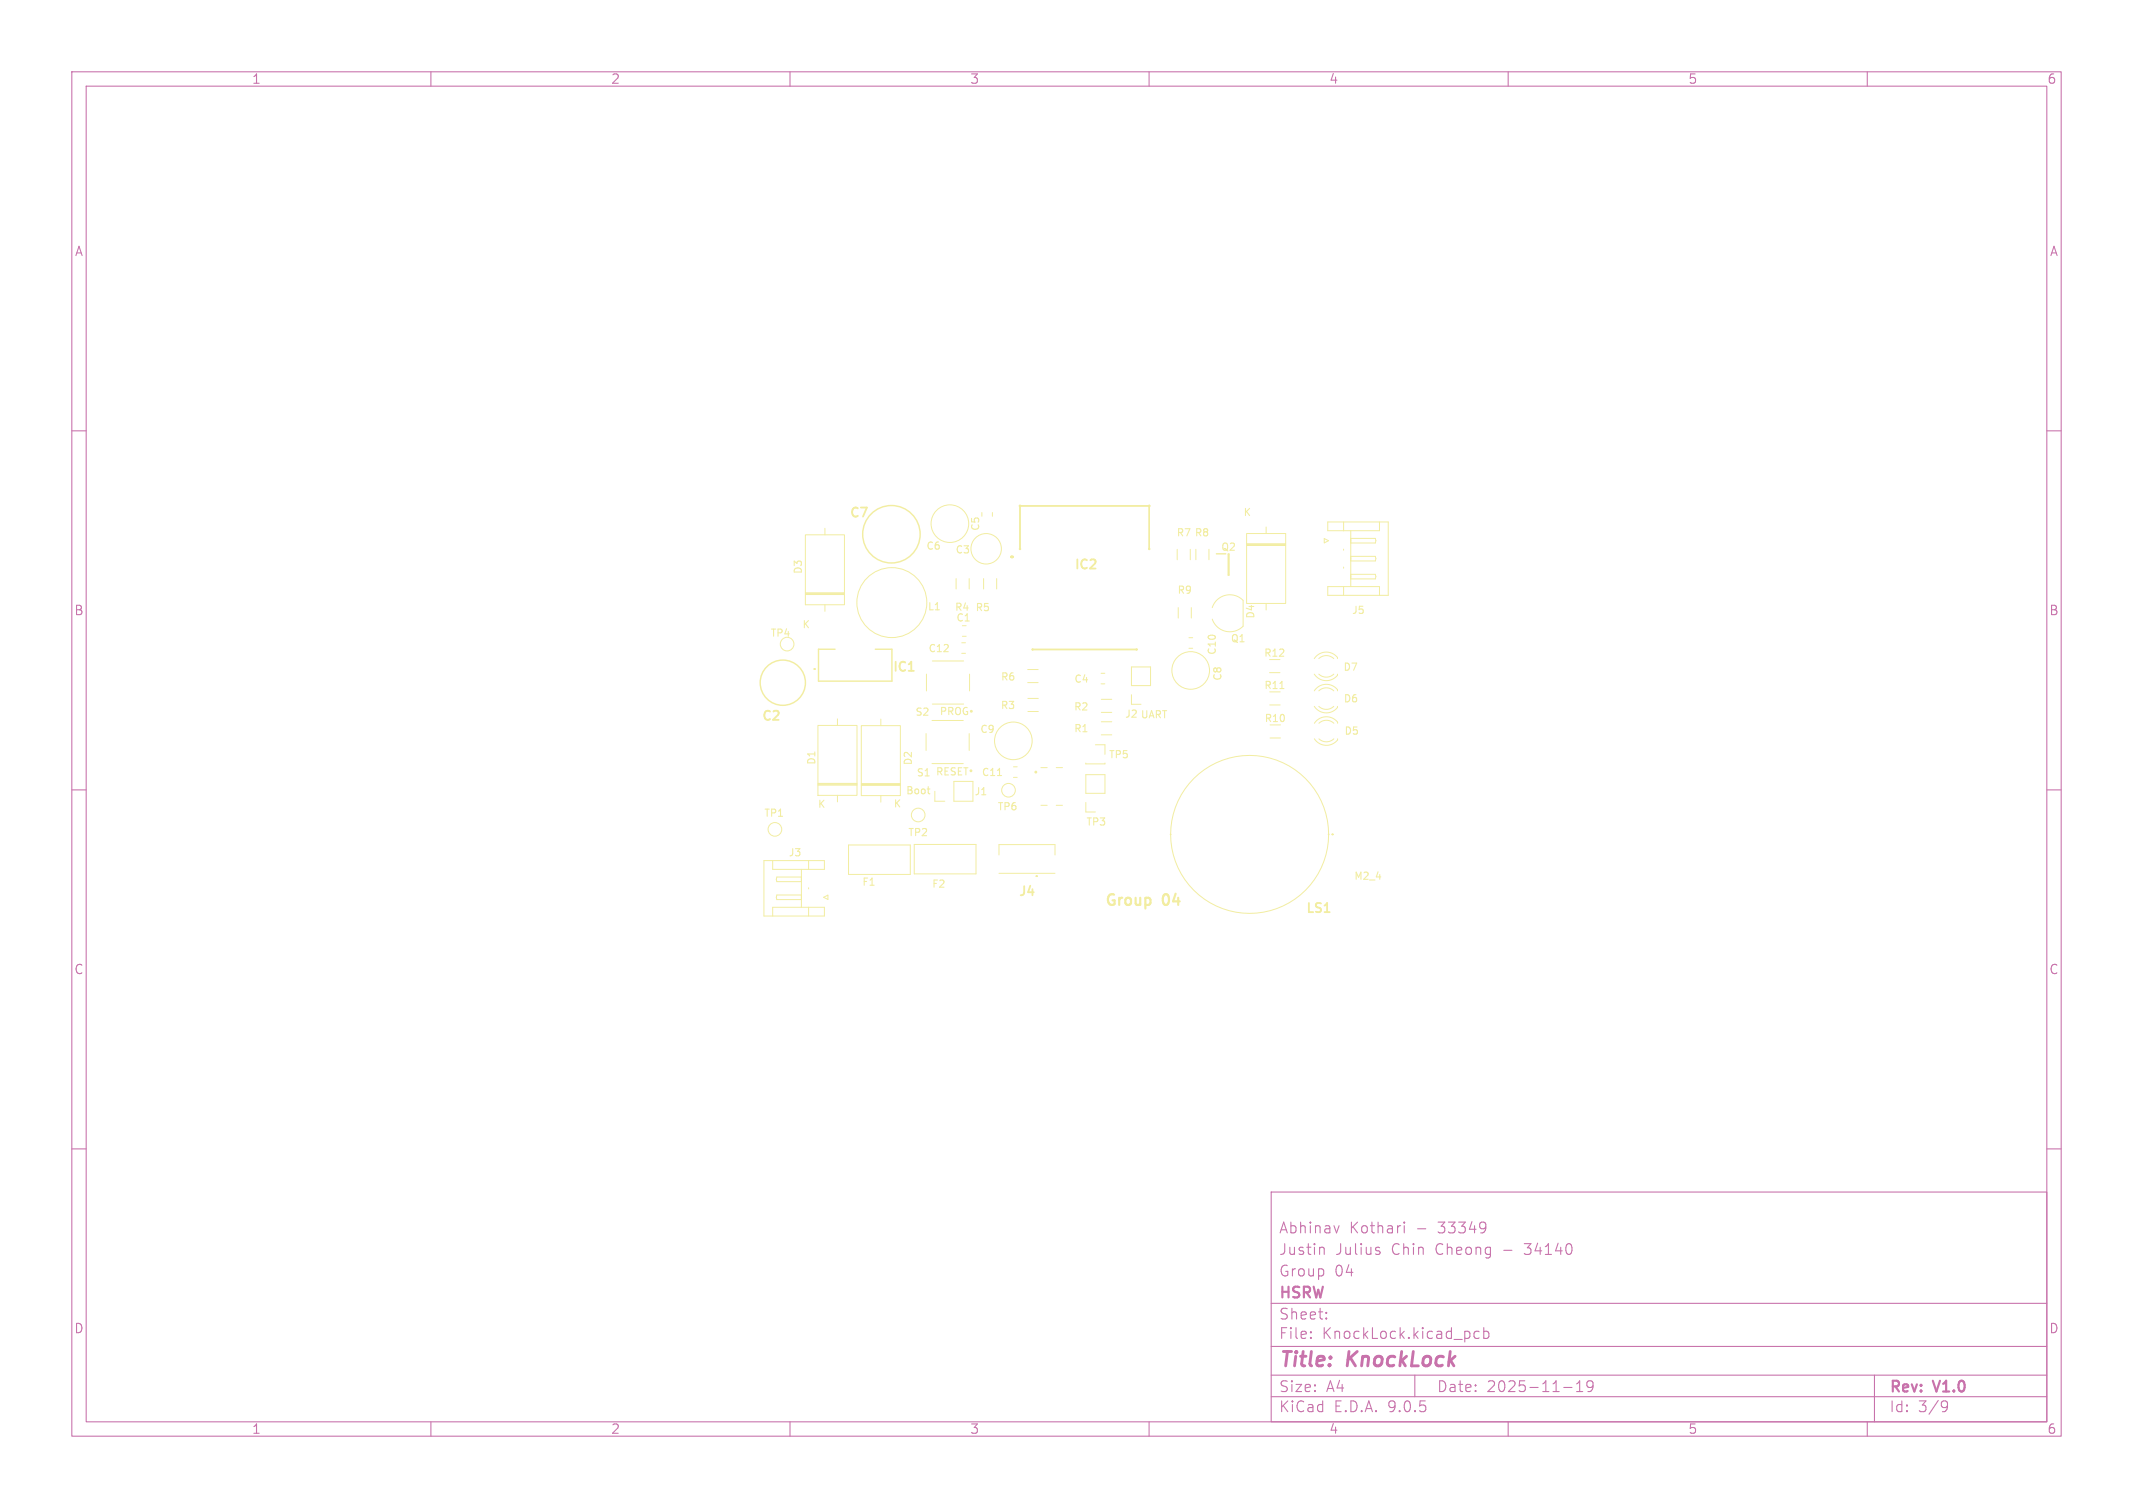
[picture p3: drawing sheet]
<svg xmlns="http://www.w3.org/2000/svg" width="297mm" height="210mm" viewBox="0 0 297 210" stroke-linecap="round" stroke-linejoin="round" font-family="sans-serif">
<defs><g id="words">
<g font-size="2.8" fill="#c872ab">
<text x="178" y="190.9">Title:</text>
<text x="187.7" y="190.9">KnockLock</text>
</g>
<g font-size="2.1" fill="#f2eda1">
<text x="153.8" y="126.2">Group</text>
<text x="162" y="126.2">04</text>
</g>
<g font-size="2.1" fill="#c872ab">
<text x="178" y="172">Abhinav</text>
<text x="187.9" y="172">Kothari</text>
<text x="197.2" y="172">-</text>
<text x="200.4" y="172">33349</text>
<text x="178" y="178">Group</text>
<text x="178" y="175">Justin</text>
<text x="185.8" y="178">04</text>
<text x="185.9" y="175">Julius</text>
<text x="193.8" y="175">Chin</text>
<text x="200" y="175">Cheong</text>
<text x="209.5" y="175">-</text>
<text x="212.7" y="175">34140</text>
<text x="178" y="184">Sheet:</text>
<text x="178" y="181.2">HSRW</text>
<text x="178" y="186.7">File:</text>
<text x="184.1" y="186.7">KnockLock.kicad_pcb</text>
<text x="178" y="196.9">KiCad</text>
<text x="178" y="194.1">Size:</text>
<text x="184.7" y="194.1">A4</text>
<text x="185.7" y="196.9">E.D.A.</text>
<text x="193.3" y="196.9">9.0.5</text>
<text x="200" y="194.1">Date:</text>
<text x="207" y="194.1">2025-11-19</text>
<text x="263" y="194.3">Rev:</text>
<text x="263" y="196.9">Id:</text>
<text x="267.1" y="196.9">3/9</text>
<text x="269.4" y="194.3">V1.0</text>
</g>
<g font-size="1.8" fill="#c872ab">
<text x="35" y="11.9">1</text>
<text x="85" y="11.9">2</text>
<text x="135" y="11.9">3</text>
<text x="185" y="11.9">4</text>
<text x="235" y="11.9">5</text>
<text x="285" y="11.9">6</text>
<text x="10.3" y="35.9">A</text>
<text x="285.4" y="35.9">A</text>
<text x="10.3" y="85.9">B</text>
<text x="285.3" y="85.9">B</text>
<text x="10.3" y="135.9">C</text>
<text x="285.3" y="135.9">C</text>
<text x="10.3" y="185.9">D</text>
<text x="285.3" y="185.9">D</text>
<text x="35" y="199.9">1</text>
<text x="85" y="199.9">2</text>
<text x="135" y="199.9">3</text>
<text x="185" y="199.9">4</text>
<text x="235" y="199.9">5</text>
<text x="285" y="199.9">6</text>
</g>
<g font-size="1.8" fill="#f2eda1">
<text x="118.2" y="72.4">C7</text>
<text x="149.5" y="79.6">IC2</text>
<text x="124.2" y="93.9">IC1</text>
<text x="105.9" y="100.7">C2</text>
<text x="141.7" y="125.1">J4</text>
<text x="181.7" y="127.5">LS1</text>
</g>
<g font-size="1.4" fill="#f2eda1">
<text x="128.9" y="76.8">C6</text>
<text x="133" y="77.3">C3</text>
<text x="136.5" y="74" transform="rotate(-90 136.5 74)">C5</text>
<text x="163.7" y="74.9">R7 R8</text>
<text x="169.9" y="76.9">Q2</text>
<text x="173.1" y="72.1">K</text>
<text x="111.9" y="80" transform="rotate(-90 111.9 80)">D3</text>
<text x="163.9" y="82.9">R9</text>
<text x="107.2" y="88.9">TP4</text>
<text x="111.6" y="87.7">K</text>
<text x="129.1" y="85.2">L1</text>
<text x="132.9" y="85.3">R4</text>
<text x="133.1" y="86.8">C1</text>
<text x="135.7" y="85.3">R5</text>
<text x="171.3" y="89.6">Q1</text>
<text x="174.9" y="86.3" transform="rotate(-90 174.9 86.3)">D4</text>
<text x="188.2" y="85.7">J5</text>
<text x="129.2" y="91">C12</text>
<text x="139.3" y="95">R6</text>
<text x="149.5" y="95.3">C4</text>
<text x="169.5" y="91.3" transform="rotate(-90 169.5 91.3)">C10</text>
<text x="170.3" y="94.9" transform="rotate(-90 170.3 94.9)">C8</text>
<text x="175.9" y="91.7">R12</text>
<text x="187" y="93.6">D7</text>
<text x="127.4" y="99.9">S2</text>
<text x="130.8" y="99.7">PROG</text>
<text x="139.3" y="98.9">R3</text>
<text x="149.5" y="99.1">R2</text>
<text x="156.6" y="100.2">J2 UART</text>
<text x="175.9" y="96.2">R11</text>
<text x="176" y="100.8">R10</text>
<text x="187" y="98">D6</text>
<text x="113.7" y="106.6" transform="rotate(-90 113.7 106.6)">D1</text>
<text x="127.2" y="106.7" transform="rotate(-90 127.2 106.7)">D2</text>
<text x="136.4" y="102.3">C9</text>
<text x="149.5" y="102.2">R1</text>
<text x="154.3" y="105.8">TP5</text>
<text x="187.1" y="102.5">D5</text>
<text x="106.3" y="113.9">TP1</text>
<text x="113.8" y="112.7">K</text>
<text x="124.3" y="112.7">K</text>
<text x="126.1" y="110.7">Boot</text>
<text x="127.5" y="108.3">S1</text>
<text x="130.2" y="108.1">RESET</text>
<text x="135.6" y="111">J1</text>
<text x="136.6" y="108.3">C11</text>
<text x="138.8" y="113.1">TP6</text>
<text x="109.7" y="119.5">J3</text>
<text x="126.4" y="116.7">TP2</text>
<text x="151.2" y="115.2">TP3</text>
<text x="120" y="123.6">F1</text>
<text x="129.7" y="123.8">F2</text>
<text x="188.5" y="122.7">M2_4</text>
</g>
</g></defs>
<g fill="none" stroke="#c872ab" stroke-width=".15">
<path d="M10 10h277v190h-277zM12 12h273v186h-273zM60 10v2M110 10v2M160 10v2M210 10v2M260 10v2M10 60h2M285 60h2M10 110h2M285 110h2M10 160h2"/>
<path d="M177 166h108v32h-108zM184 173.7l.3 .1 .1 .1v.8M186.5 170.7l-.4 1M191.7 173.7l.4 .1M191.7 174.2l.4 .1 .1 .2-.2 .2h-.3M195.5 170.2v.1M195.5 170.7v1M195.5 170.2l.1 .1h-.1M206.8 170.3l.1 .2-.1 .8M206.9 170.8l-.1 .2M285 160h2M60 198v2"/>
<path d="M110 198v2M160 198v2M177 194.5h108M177 191.5h108M177 187.5h108M177 181.5h108M182.5 186.3h.1l-.1 .1M182.5 186.3v.1M182.5 185.5v.1M182.5 185.5h.1l-.1 .1M184.7 183.6v.1M184.7 183.6h-.1l.1 .1"/>
<path d="M184.7 182.8v.1M184.7 182.8h-.1l.1 .1M197 191.5v3M206 185.5l-.5-.1-.3 .3v.4l.2 .2 .1 .1 .5-.1M206.6 185.5l.4-.1 .3 .3v.4l-.1 .2-.2 .1-.4-.1M206.6 184.9v1.5M210 198v2M217.7 193.2h1.2M219.5 193.8h.9M219.5 192.7l.5-.4v1.5M221.8 192.9l-.3 .3h-.4l-.1-.3v-.3l.1-.2 .4-.1 .2 .1a.99 .99 0 0 1-.3 1.4h-.3M260 198v2"/>
<path d="M261 191.5v6.5M270.6 195.1h.3l.2 .1a.99 .99 0 0 1-.4 1.4h-.2M271.2 195.7l-.3 .3h-.3"/>
</g>
<path d="M178.2 95.9h.6M129.1 109.9h.4M129.4 110.5h.1M138.9 108h.6" fill="none" stroke="#f2eda1" stroke-width=".15"/>
<path d="M126.5 93.4h.8M184.4 127h.8" fill="none" stroke="#f2eda1" stroke-width=".25"/>
<g fill="none" stroke="#f2eda1" stroke-width=".2">
<path d="M142 76.5v-6h18v6M169.4 77.1h1.3M171 77.2v2.9h.1v-2.9M116.3 90.4h-2.3v4.5h10.2v-4.5h-2.3M143.8 90.5h14.5"/>
<circle cx="124.1" cy="74.4" r="4"/>
<circle cx="140.9" cy="77.6" r=".1"/>
<circle cx="109" cy="95.1" r="3.2"/>
<circle cx="135.3" cy="99.1" r=".1"/>
<circle cx="144.2" cy="107.5" r=".1"/>
</g>
<g fill="#f2eda1" stroke="#f2eda1" stroke-width=".14">
<circle cx="140.8" cy="77.5" r=".1"/>
<circle cx="141" cy="77.5" r=".1"/>
<circle cx="142" cy="70.5" r=".1"/>
<circle cx="142" cy="76.5" r=".1"/>
<circle cx="143.8" cy="90.5" r=".1"/>
<circle cx="158.3" cy="90.5" r=".1"/>
<circle cx="160" cy="70.5" r=".1"/>
<circle cx="160" cy="76.5" r=".1"/>
<circle cx="163" cy="116.2" r=".05"/>
<circle cx="185" cy="116.2" r=".05"/>
<circle cx="185.5" cy="116.2" r=".05"/>
<circle cx="185.6" cy="116.2" r=".05"/>
<circle cx="144.3" cy="122" r=".05"/>
<circle cx="144.4" cy="122" r=".05"/>
<circle cx="113.4" cy="93.2" r=".05"/>
<circle cx="113.5" cy="93.2" r=".05"/>
</g>
<g fill="none" stroke="#f2eda1" stroke-width=".14">
<path d="M112.1 74.5h5.5v9.7h-5.5zM114.9 73.6v.9M136.7 71.4v.5M138.2 71.4v.5M163.9 76.5v1.5M165.7 76.5v1.5M166.5 76.5v1.5M168.3 76.5v1.5M173.6 74.3h5.4v9.7h-5.4zM173.6 75.7h5.4M173.6 75.8h5.4M173.6 76h5.4"/>
<path d="M176.3 73.4v.9M184.4 75l.6 .3-.6 .3zM187.1 72.7v1.2M187.1 76.5v.1M187.1 79v.1M188.1 73.9v7.8M188.1 75h3.4l.1 .3-.1 .3h-3.4M188.1 77.5h3.4l.1 .3-.1 .3h-3.4M188.1 80h3.4l.1 .3-.1 .3h-3.4M192.1 72.7v1.2h-7.2v-1.2h8.4v10.2h-8.4v-1.2h7.2v1.2M112.1 82.6h5.5M112.1 82.7h5.5"/>
<path d="M112.1 82.8h5.5M114.9 84.2v.9M129 93.9v2.3M129.8 92.1h4.4M129.8 98.1h4.4M133.1 80.6v1.4M133.9 89.5h.5M133.9 91h.5M134 88.6h.5M134.9 80.6v1.4M135 93.9v2.3M137 80.6v1.4"/>
<path d="M138.8 80.6v1.4M143.1 93.2h1.5M143.1 95.1h1.5M143.1 97.3h1.5M143.1 99.1h1.5M153.3 93.8h.5M153.3 95.2h.5M153.3 97.4h1.5M153.3 99.2h1.5M157.5 92.9h2.7v2.6h-2.7zM157.5 96.8v1.3h1.4M164.1 84.6v1.5"/>
<path d="M165.5 88.8h.6M165.5 90.3h.6M165.9 84.6v1.5M168.8 86.2a2.58 2.58 0 0 0 4.3 1M173.1 83.6a2.57 2.57 0 0 0-4.3 1M173.1 83.6v3.6M176.3 84v1M176.8 93.7h1.4M176.8 98.2h1.4M183 91.7a1.99 1.99 0 0 1 3.2-.1v.1M183 93.9a1.99 1.99 0 0 0 3.2 .1v-.1M183.6 96.2a1.5 1.5 0 0 1 2.1 0"/>
<path d="M183.6 98.4a1.5 1.5 0 0 0 2.1 0M183.6 91.7a1.5 1.5 0 0 1 2.1 0M183.6 93.9a1.5 1.5 0 0 0 2.1 0M186.2 96.2a1.45 1.45 0 0 0-1.1-.9 1.99 1.99 0 0 0-2.1 .9M186.2 98.4a1.41 1.41 0 0 1-1.1 .8 1.99 1.99 0 0 1-2.1-.8M187.1 81.7v1.2M107.6 119.9v1.2h7.2v-1.2h-8.4v7.7h8.4v-1.2h-7.2v1.2M112.6 119.9v1.2M113.9 101h5.4v9.8h-5.4zM113.9 109.1h5.4M113.9 109.2h5.4M113.9 109.3h5.4"/>
<path d="M116.6 100.1v.9M116.6 110.8v.9M118.1 117.7h8.6v4.1h-8.6zM119.9 101.1h5.5v9.7h-5.5zM119.9 109.3h5.5M119.9 109.1h5.5M119.9 109.4h5.5M122.6 100.1v1M122.6 110.8v.9M127.3 117.6h8.6v4.1h-8.6zM128.9 102.2v2.3M129.8 100.3h4.3"/>
<path d="M129.8 106.3h4.3M130.2 110.2v1.4h1.4M132.8 108.8h2.7v2.8h-2.7zM134.9 102.2v2.3M139.1 119.1v-1.5h7.8v1.5M141.1 106.8h.5M141.1 108.3h.5M144.9 106.9h.9M144.9 112.2h.9M147.1 106.9h.8M147.1 112.2h.8M151.2 106.3v.1h2.7v-.1"/>
<path d="M151.2 107.9h2.7v2.6h-2.7zM151.2 111.8v1.3h1.3M152.5 103.7h1.4v1.4M153.3 100.5h1.5M153.3 102.3h1.5M176.8 102.8h1.5M183 100.7a1.99 1.99 0 0 1 3.2-.1v.1M183.6 100.7a1.5 1.5 0 0 1 2.1 0M183.6 102.9a1.5 1.5 0 0 0 2.1 0M186.2 102.9a1.41 1.41 0 0 1-1.1 .8 1.99 1.99 0 0 1-2.1-.8M111.6 122.1h-3.4l-.1 .4 .1 .3h3.4M111.6 124.6h-3.4l-.1 .4 .1 .3h3.4"/>
<path d="M111.6 121.1v5.3M112.6 123.6v.2M112.6 126.4v1.2M114.7 125l.6-.3v.6zM139.1 121.6h7.8"/>
<circle cx="132.3" cy="72.9" r="2.62"/>
<circle cx="137.3" cy="76.4" r="2.12"/>
<circle cx="109.6" cy="89.7" r=".95"/>
<circle cx="113.4" cy="93.2" r=".05"/>
<circle cx="124.2" cy="83.9" r="4.9"/>
<circle cx="165.8" cy="93.4" r="2.62"/>
<circle cx="107.9" cy="115.5" r=".95"/>
<circle cx="127.8" cy="113.5" r=".95"/>
<circle cx="140.4" cy="110" r=".95"/>
<circle cx="141.1" cy="103.2" r="2.62"/>
<circle cx="174" cy="116.2" r="11"/>
<circle cx="185.6" cy="116.2" r=".05"/>
<circle cx="144.4" cy="122" r=".05"/>
</g>
<use href="#words"/>
</svg>
